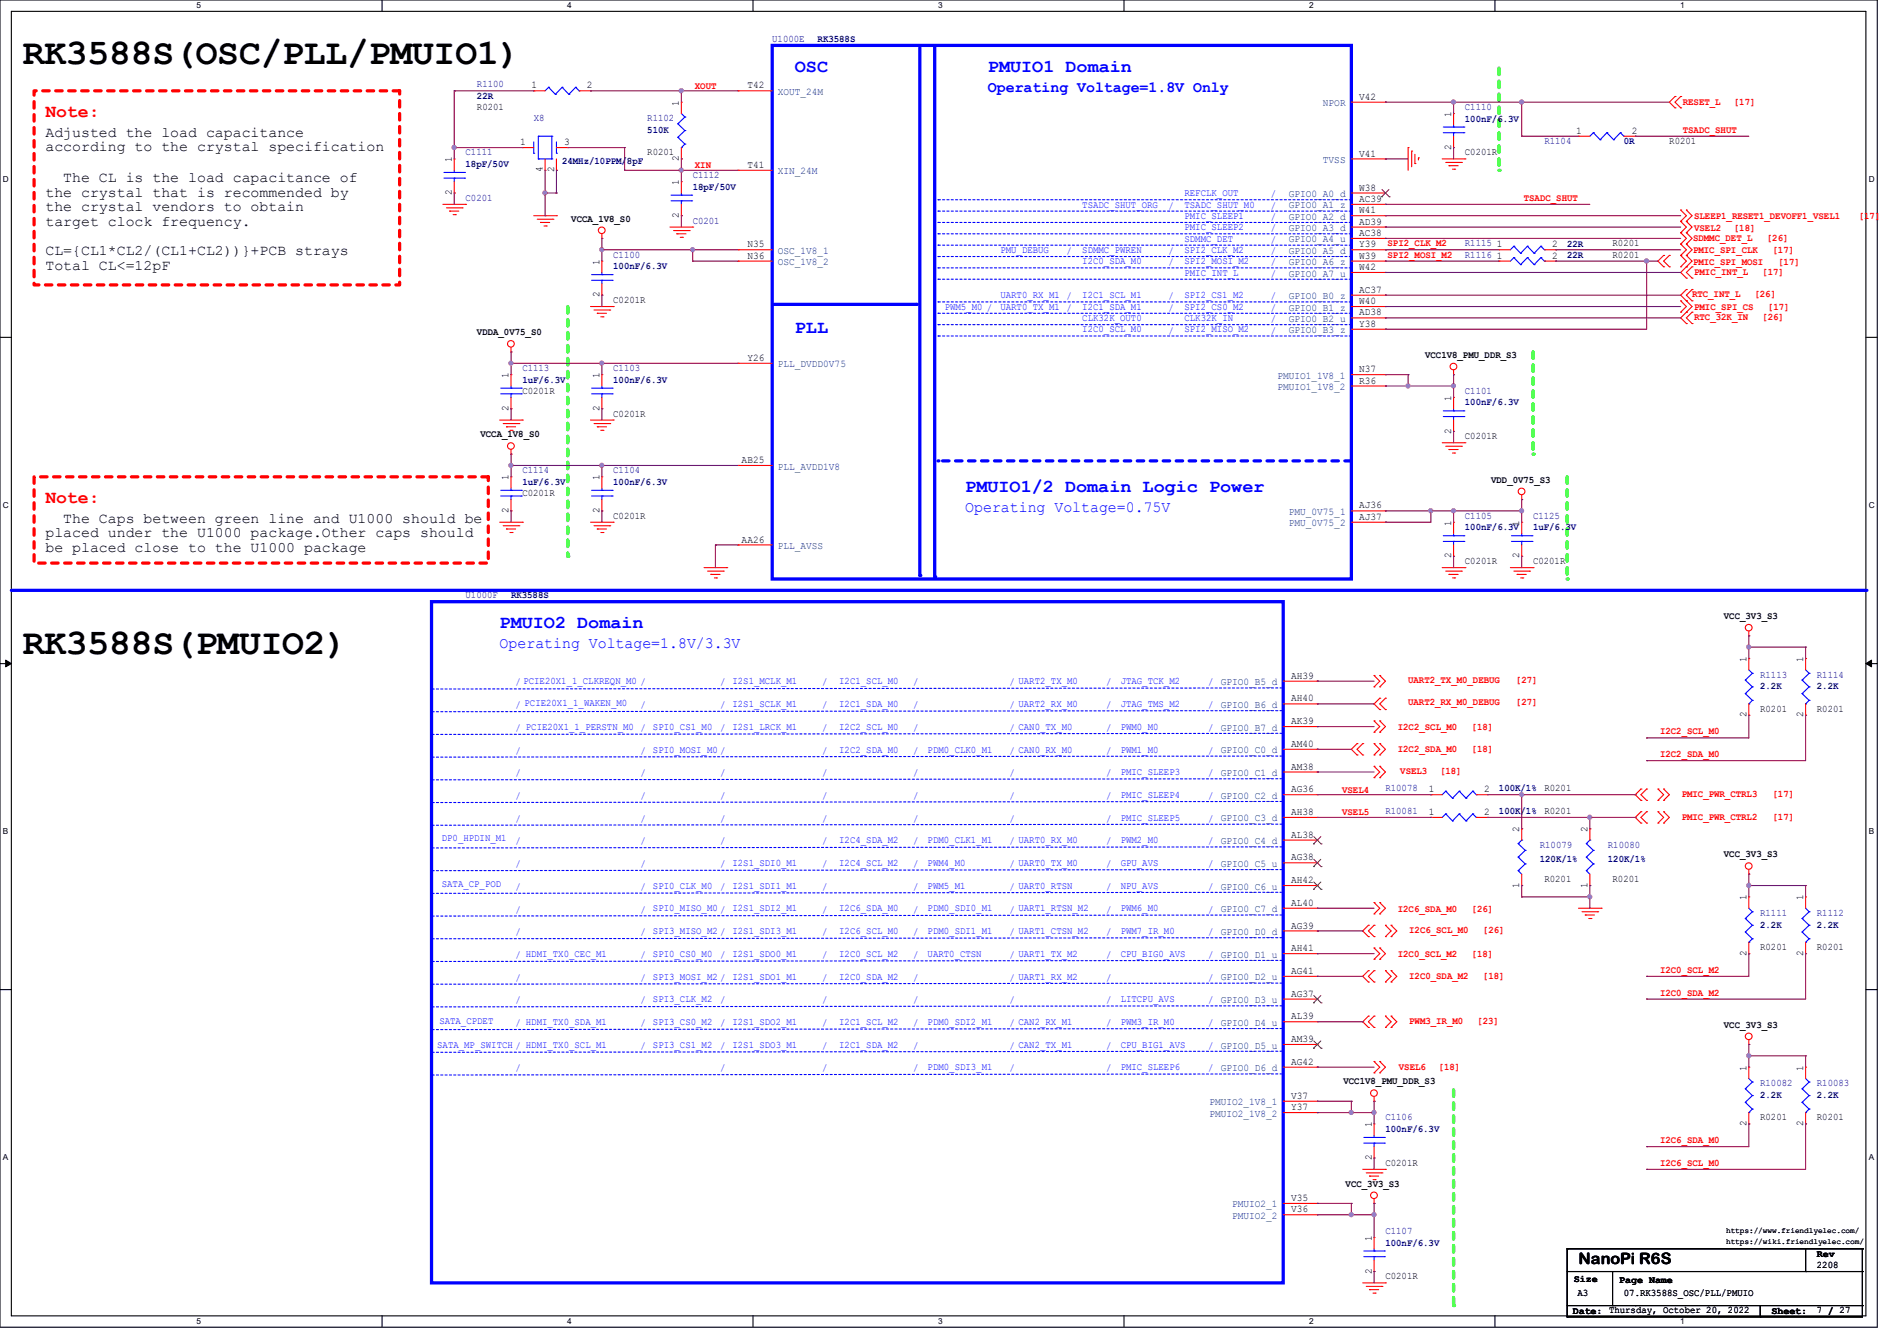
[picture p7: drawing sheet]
<svg xmlns="http://www.w3.org/2000/svg" width="297mm" height="210mm" viewBox="0 0 297 210" stroke-linecap="round" stroke-linejoin="round" font-family="sans-serif">
<defs><g id="words">
<g font-size="5.7">
<text x="3.6" y="10">RK3588S(OSC/PLL/PMUIO1)</text>
<text x="3.6" y="102.5">RK3588S(PMUIO2)</text>
</g>
<g font-size="2.8" fill="#00f">
<text x="124.5" y="11.3">OSC</text>
<text x="154.7" y="11.3">PMUIO1 Domain</text>
<text x="124.5" y="52.2">PLL</text>
<text x="151.1" y="77">PMUIO1/2 Domain Logic Power</text>
<text x="78.2" y="98.4">PMUIO2 Domain</text>
</g>
<g font-size="2.8" fill="#f00">
<text x="7.1" y="18.4">Note:</text>
<text x="7.1" y="78.8">Note:</text>
</g>
<g font-size="2.5" fill="#00f">
<text x="154.7" y="14.4">Operating Voltage=1.8V Only</text>
<text x="151.1" y="80.2">Operating Voltage=0.75V</text>
<text x="78.2" y="101.5">Operating Voltage=1.8V/3.3V</text>
</g>
<text font-size="2.5" x="247.1" y="197.9">NanoPi R6S</text>
<g font-size="2.3">
<text x="7.1" y="21.4">Adjusted the load capacitance</text>
<text x="7.1" y="23.7">according to the crystal specification</text>
<text x="9.9" y="28.5">The CL is the load capacitance of</text>
<text x="7.1" y="30.8">the crystal that is recommended by</text>
<text x="7.1" y="33.1">the crystal vendors to obtain</text>
<text x="7.1" y="35.4">target clock frequency.</text>
<text x="7.1" y="40">CL={CL1*CL2/(CL1+CL2))}+PCB strays</text>
<text x="7.1" y="42.2">Total CL&lt;=12pF</text>
<text x="9.9" y="81.9">The Caps between green line and U1000 should be</text>
<text x="7.1" y="84.2">placed under the U1000 package.Other caps should</text>
<text x="7.1" y="86.4">be placed close to the U1000 package</text>
</g>
<g font-size="1.6" fill="#000080">
<text x="120.9" y="6.6">U1000E</text>
<text x="128" y="6.6">RK3588S</text>
<text x="74.7" y="13.7">R1100</text>
<text x="74.7" y="15.5">22R</text>
<text x="229.4" y="17.2">C1110</text>
<text x="83.6" y="19">X8</text>
<text x="101.3" y="19">R1102</text>
<text x="101.3" y="20.8">510K</text>
<text x="229.4" y="19">100nF/6.3V</text>
<text x="241.8" y="22.6">R1104</text>
<text x="254.2" y="22.6">0R</text>
<text x="72.9" y="24.3">C1111</text>
<text x="72.9" y="26.2">18pF/50V</text>
<text x="88" y="25.6">24MHz/10PPM/8pF</text>
<text x="108.5" y="27.9">C1112</text>
<text x="108.5" y="29.7">18pF/50V</text>
<text x="72.9" y="31.5">C0201</text>
<text x="108.5" y="35">C0201</text>
<text x="96" y="40.3">C1100</text>
<text x="229.4" y="40.3">R1116</text>
<text x="229.4" y="38.6">R1115</text>
<text x="245.4" y="40.4">22R</text>
<text x="245.4" y="38.6">22R</text>
<text x="96" y="42.2">100nF/6.3V</text>
<text x="81.8" y="58.1">C1113</text>
<text x="81.8" y="59.9">1uF/6.3V</text>
<text x="96" y="58.1">C1103</text>
<text x="96" y="59.9">100nF/6.3V</text>
<text x="229.4" y="61.7">C1101</text>
<text x="229.4" y="63.5">100nF/6.3V</text>
<text x="81.8" y="74.1">C1114</text>
<text x="81.8" y="75.9">1uF/6.3V</text>
<text x="96" y="74.1">C1104</text>
<text x="96" y="75.9">100nF/6.3V</text>
<text x="229.4" y="81.2">C1105</text>
<text x="229.4" y="83.1">100nF/6.3V</text>
<text x="240" y="81.2">C1125</text>
<text x="240" y="83.1">1uF/6.3V</text>
<text x="72.9" y="93.7">U1000F</text>
<text x="80" y="93.7">RK3588S</text>
<text x="275.6" y="106.1">R1113</text>
<text x="275.6" y="107.9">2.2K</text>
<text x="284.5" y="106.1">R1114</text>
<text x="284.5" y="107.9">2.2K</text>
<text x="216.9" y="123.9">R10078</text>
<text x="234.7" y="123.9">100K/1%</text>
<text x="216.9" y="127.5">R10081</text>
<text x="234.7" y="127.5">100K/1%</text>
<text x="241.1" y="132.8">R10079</text>
<text x="241.1" y="135">120K/1%</text>
<text x="251.8" y="132.8">R10080</text>
<text x="251.8" y="135">120K/1%</text>
<text x="275.6" y="143.5">R1111</text>
<text x="284.5" y="143.5">R1112</text>
<text x="275.6" y="145.3">2.2K</text>
<text x="284.5" y="145.3">2.2K</text>
<text x="275.6" y="170.1">R10082</text>
<text x="275.6" y="172">2.2K</text>
<text x="284.5" y="170.1">R10083</text>
<text x="284.5" y="172">2.2K</text>
<text x="216.9" y="175.5">C1106</text>
<text x="216.9" y="177.3">100nF/6.3V</text>
<text x="216.9" y="193.2">C1107</text>
<text x="216.9" y="195.1">100nF/6.3V</text>
</g>
<g font-size="1.6">
<text x="74.7" y="17.2">R0201</text>
<text x="83.2" y="13.8">1</text>
<text x="91.9" y="13.8">2</text>
<text x="106.3" y="16.6" transform="rotate(-90 106.3 16.6)">1</text>
<text x="117" y="13.8">T42</text>
<text x="212.8" y="15.6">V42</text>
<text x="81.4" y="22.7">1</text>
<text x="88.3" y="22.7">3</text>
<text x="227.2" y="23.5" transform="rotate(-90 227.2 23.5)">2</text>
<text x="227.2" y="18.3" transform="rotate(-90 227.2 18.3)">1</text>
<text x="246.8" y="21">1</text>
<text x="255.5" y="21">2</text>
<text x="261.4" y="22.6">R0201</text>
<text x="70.7" y="25.4" transform="rotate(-90 70.7 25.4)">1</text>
<text x="85" y="27" transform="rotate(-90 85 27)">4</text>
<text x="86.7" y="27" transform="rotate(-90 86.7 27)">2</text>
<text x="101.3" y="24.3">R0201</text>
<text x="106.3" y="29" transform="rotate(-90 106.3 29)">1</text>
<text x="106.3" y="25.2" transform="rotate(-90 106.3 25.2)">2</text>
<text x="117" y="26.3">T41</text>
<text x="212.8" y="29.8">W38</text>
<text x="212.8" y="24.5">V41</text>
<text x="229.4" y="24.3">C0201R</text>
<text x="70.7" y="30.6" transform="rotate(-90 70.7 30.6)">2</text>
<text x="89.4" y="34.7">VCCA_1V8_S0</text>
<text x="106.3" y="34.1" transform="rotate(-90 106.3 34.1)">2</text>
<text x="212.8" y="33.4">W41</text>
<text x="212.8" y="35.2">AD39</text>
<text x="212.8" y="31.6">AC39</text>
<text x="93.9" y="41.4" transform="rotate(-90 93.9 41.4)">1</text>
<text x="117" y="38.7">N35</text>
<text x="117" y="40.5">N36</text>
<text x="212.8" y="40.5">W39</text>
<text x="212.8" y="37">AC38</text>
<text x="212.8" y="38.7">Y39</text>
<text x="234.4" y="40.5">1</text>
<text x="234.4" y="38.7">1</text>
<text x="243" y="40.5">2</text>
<text x="243" y="38.7">2</text>
<text x="252.5" y="40.3">R0201</text>
<text x="252.5" y="38.6">R0201</text>
<text x="93.9" y="46.6" transform="rotate(-90 93.9 46.6)">2</text>
<text x="96" y="47.5">C0201R</text>
<text x="212.8" y="45.8">AC37</text>
<text x="212.8" y="47.6">W40</text>
<text x="212.8" y="42.3">W42</text>
<text x="74.7" y="52.5">VDDA_0V75_S0</text>
<text x="212.8" y="49.4">AD38</text>
<text x="212.8" y="51.2">Y38</text>
<text x="79.6" y="59.2" transform="rotate(-90 79.6 59.2)">1</text>
<text x="93.9" y="59.2" transform="rotate(-90 93.9 59.2)">1</text>
<text x="117" y="56.5">Y26</text>
<text x="212.8" y="58.3">N37</text>
<text x="223.1" y="56">VCC1V8_PMU_DDR_S3</text>
<text x="79.6" y="64.3" transform="rotate(-90 79.6 64.3)">2</text>
<text x="81.8" y="61.7">C0201R</text>
<text x="93.9" y="64.3" transform="rotate(-90 93.9 64.3)">2</text>
<text x="96" y="65.2">C0201R</text>
<text x="212.8" y="60.1">R36</text>
<text x="227.2" y="62.8" transform="rotate(-90 227.2 62.8)">1</text>
<text x="75.2" y="68.5">VCCA_1V8_S0</text>
<text x="227.2" y="67.9" transform="rotate(-90 227.2 67.9)">2</text>
<text x="229.4" y="68.8">C0201R</text>
<text x="79.6" y="75.2" transform="rotate(-90 79.6 75.2)">1</text>
<text x="81.8" y="77.7">C0201R</text>
<text x="93.9" y="75.2" transform="rotate(-90 93.9 75.2)">1</text>
<text x="116.1" y="72.5">AB25</text>
<text x="233.5" y="75.6">VDD_0V75_S3</text>
<text x="79.6" y="80.3" transform="rotate(-90 79.6 80.3)">2</text>
<text x="93.9" y="80.3" transform="rotate(-90 93.9 80.3)">2</text>
<text x="96" y="81.2">C0201R</text>
<text x="212.8" y="79.6">AJ36</text>
<text x="212.8" y="81.4">AJ37</text>
<text x="227.2" y="82.3" transform="rotate(-90 227.2 82.3)">1</text>
<text x="237.9" y="82.3" transform="rotate(-90 237.9 82.3)">1</text>
<text x="116.1" y="85">AA26</text>
<text x="227.2" y="87.5" transform="rotate(-90 227.2 87.5)">2</text>
<text x="229.4" y="88.3">C0201R</text>
<text x="237.9" y="87.5" transform="rotate(-90 237.9 87.5)">2</text>
<text x="240" y="88.3">C0201R</text>
<text x="269.9" y="96.9">VCC_3V3_S3</text>
<text x="202.1" y="106.3">AH39</text>
<text x="273.4" y="103.7" transform="rotate(-90 273.4 103.7)">1</text>
<text x="282.3" y="103.7" transform="rotate(-90 282.3 103.7)">1</text>
<text x="202.1" y="113.4">AK39</text>
<text x="202.1" y="109.9">AH40</text>
<text x="273.4" y="112.4" transform="rotate(-90 273.4 112.4)">2</text>
<text x="275.6" y="111.5">R0201</text>
<text x="282.3" y="112.4" transform="rotate(-90 282.3 112.4)">2</text>
<text x="284.5" y="111.5">R0201</text>
<text x="202.1" y="117">AM40</text>
<text x="202.1" y="120.5">AM38</text>
<text x="202.1" y="124.1">AG36</text>
<text x="223.7" y="124.1">1</text>
<text x="232.4" y="124.1">2</text>
<text x="241.8" y="123.9">R0201</text>
<text x="202.1" y="131.2">AL38</text>
<text x="202.1" y="127.6">AH38</text>
<text x="223.7" y="127.6">1</text>
<text x="232.4" y="127.6">2</text>
<text x="237.9" y="130.3" transform="rotate(-90 237.9 130.3)">2</text>
<text x="241.8" y="127.5">R0201</text>
<text x="248.5" y="130.3" transform="rotate(-90 248.5 130.3)">2</text>
<text x="202.1" y="134.7">AG38</text>
<text x="269.9" y="134.3">VCC_3V3_S3</text>
<text x="202.1" y="138.3">AH42</text>
<text x="202.1" y="141.9">AL40</text>
<text x="237.9" y="139" transform="rotate(-90 237.9 139)">1</text>
<text x="241.8" y="138.1">R0201</text>
<text x="248.5" y="139" transform="rotate(-90 248.5 139)">1</text>
<text x="252.5" y="138.1">R0201</text>
<text x="273.4" y="141" transform="rotate(-90 273.4 141)">1</text>
<text x="282.3" y="141" transform="rotate(-90 282.3 141)">1</text>
<text x="202.1" y="145.4">AG39</text>
<text x="202.1" y="149">AH41</text>
<text x="273.4" y="149.7" transform="rotate(-90 273.4 149.7)">2</text>
<text x="275.6" y="148.8">R0201</text>
<text x="282.3" y="149.7" transform="rotate(-90 282.3 149.7)">2</text>
<text x="284.5" y="148.8">R0201</text>
<text x="202.1" y="152.5">AG41</text>
<text x="202.1" y="159.6">AL39</text>
<text x="202.1" y="156.1">AG37</text>
<text x="269.9" y="160.9">VCC_3V3_S3</text>
<text x="202.1" y="166.8">AG42</text>
<text x="202.1" y="163.2">AM39</text>
<text x="273.4" y="167.7" transform="rotate(-90 273.4 167.7)">1</text>
<text x="282.3" y="167.7" transform="rotate(-90 282.3 167.7)">1</text>
<text x="202.1" y="172.1">V37</text>
<text x="202.1" y="173.9">Y37</text>
<text x="210.3" y="169.8">VCC1V8_PMU_DDR_S3</text>
<text x="214.8" y="176.6" transform="rotate(-90 214.8 176.6)">1</text>
<text x="273.4" y="176.4" transform="rotate(-90 273.4 176.4)">2</text>
<text x="275.6" y="175.5">R0201</text>
<text x="282.3" y="176.4" transform="rotate(-90 282.3 176.4)">2</text>
<text x="284.5" y="175.5">R0201</text>
<text x="210.7" y="185.8">VCC_3V3_S3</text>
<text x="214.8" y="181.7" transform="rotate(-90 214.8 181.7)">2</text>
<text x="216.9" y="182.6">C0201R</text>
<text x="202.1" y="188.1">V35</text>
<text x="202.1" y="189.9">V36</text>
<text x="214.8" y="194.4" transform="rotate(-90 214.8 194.4)">1</text>
<text x="284.5" y="196.8">Rev</text>
<text x="214.8" y="199.5" transform="rotate(-90 214.8 199.5)">2</text>
<text x="216.9" y="200.4">C0201R</text>
<text x="246.4" y="200.7">Size</text>
<text x="247" y="203">A3</text>
<text x="253.5" y="201">Page Name</text>
<text x="254.2" y="203">07.RK3588S_OSC/PLL/PMUIO</text>
<text x="284.5" y="198.6">2208</text>
<text x="246.3" y="205.7">Date: Thursday, October 20, 2022</text>
<text x="277.4" y="205.7">Sheet:</text>
<text x="284.5" y="205.7">7 / 27</text>
</g>
<g font-size="1.6" fill="#f00">
<text x="108.8" y="13.9">XOUT</text>
<text x="263.5" y="16.4">RESET_L</text>
<text x="271.5" y="16.4">[17]</text>
<text x="263.5" y="20.8">TSADC_SHUT</text>
<text x="108.8" y="26.3">XIN</text>
<text x="238.6" y="31.5">TSADC_SHUT</text>
<text x="265.3" y="34.3">SLEEP1_RESET1_DEVOFF1_VSEL1</text>
<text x="291" y="34.3">[17]</text>
<text x="217.2" y="38.6">SPI2_CLK_M2</text>
<text x="217.2" y="40.3">SPI2_MOSI_M2</text>
<text x="265.1" y="37.7">SDMMC_DET_L</text>
<text x="265.1" y="39.7">PMIC_SPI_CLK</text>
<text x="265.1" y="41.4">PMIC_SPI_MOSI</text>
<text x="265.3" y="36.1">VSEL2</text>
<text x="271.5" y="36.1">[18]</text>
<text x="276.6" y="37.7">[26]</text>
<text x="277.5" y="39.7">[17]</text>
<text x="278.4" y="41.4">[17]</text>
<text x="264.9" y="46.4">RTC_INT_L</text>
<text x="265.3" y="43.1">PMIC_INT_L</text>
<text x="274.7" y="46.4">[26]</text>
<text x="275.9" y="43.1">[17]</text>
<text x="265.3" y="50.2">RTC_32K_IN</text>
<text x="265.3" y="48.6">PMIC_SPI_CS</text>
<text x="275.9" y="50.2">[26]</text>
<text x="276.8" y="48.6">[17]</text>
<text x="220.5" y="106.9">UART2_TX_M0_DEBUG</text>
<text x="237.4" y="106.9">[27]</text>
<text x="220.5" y="110.4">UART2_RX_M0_DEBUG</text>
<text x="237.4" y="110.4">[27]</text>
<text x="218.9" y="114.3">I2C2_SCL_M0</text>
<text x="218.9" y="117.7">I2C2_SDA_M0</text>
<text x="230.4" y="114.3">[18]</text>
<text x="230.4" y="117.7">[18]</text>
<text x="259.9" y="115">I2C2_SCL_M0</text>
<text x="259.9" y="118.6">I2C2_SDA_M0</text>
<text x="210.1" y="124.1">VSEL4</text>
<text x="219.2" y="121.3">VSEL3</text>
<text x="225.5" y="121.3">[18]</text>
<text x="263.3" y="124.8">PMIC_PWR_CTRL3</text>
<text x="277.5" y="124.8">[17]</text>
<text x="210.1" y="127.7">VSEL5</text>
<text x="263.3" y="128.4">PMIC_PWR_CTRL2</text>
<text x="277.5" y="128.4">[17]</text>
<text x="218.9" y="142.8">I2C6_SDA_M0</text>
<text x="230.4" y="142.8">[26]</text>
<text x="218.9" y="149.9">I2C0_SCL_M2</text>
<text x="220.6" y="146.2">I2C6_SCL_M0</text>
<text x="230.4" y="149.9">[18]</text>
<text x="232.2" y="146.2">[26]</text>
<text x="220.6" y="153.3">I2C0_SDA_M2</text>
<text x="232.2" y="153.3">[18]</text>
<text x="259.9" y="152.4">I2C0_SCL_M2</text>
<text x="259.9" y="155.9">I2C0_SDA_M2</text>
<text x="220.6" y="160.4">PWM3_IR_M0</text>
<text x="231.3" y="160.4">[23]</text>
<text x="219" y="167.5">VSEL6</text>
<text x="225.2" y="167.5">[18]</text>
<text x="259.9" y="179">I2C6_SDA_M0</text>
<text x="259.9" y="182.6">I2C6_SCL_M0</text>
</g>
<g font-size="1.6" fill="#004080">
<text x="121.8" y="14.9">XOUT_24M</text>
<text x="207.1" y="16.6">NPOR</text>
<text x="121.8" y="27.3">XIN_24M</text>
<text x="207.1" y="25.5">TVSS</text>
<text x="201.8" y="34.4">GPIO0_A2_d</text>
<text x="201.8" y="30.9">GPIO0_A0_d</text>
<text x="201.8" y="32.6">GPIO0_A1_z</text>
<text x="121.8" y="39.8">OSC_1V8_1</text>
<text x="121.8" y="41.5">OSC_1V8_2</text>
<text x="201.8" y="41.5">GPIO0_A6_z</text>
<text x="201.8" y="36.2">GPIO0_A3_d</text>
<text x="201.8" y="38">GPIO0_A4_u</text>
<text x="201.8" y="39.8">GPIO0_A5_d</text>
<text x="201.8" y="46.9">GPIO0_B0_z</text>
<text x="201.8" y="43.3">GPIO0_A7_u</text>
<text x="201.8" y="50.4">GPIO0_B2_u</text>
<text x="201.8" y="52.2">GPIO0_B3_z</text>
<text x="201.8" y="48.6">GPIO0_B1_z</text>
<text x="121.8" y="57.5">PLL_DVDD0V75</text>
<text x="200" y="59.3">PMUIO1_1V8_1</text>
<text x="200" y="61.1">PMUIO1_1V8_2</text>
<text x="121.8" y="73.5">PLL_AVDD1V8</text>
<text x="201.8" y="80.6">PMU_0V75_1</text>
<text x="201.8" y="82.4">PMU_0V75_2</text>
<text x="121.8" y="86">PLL_AVSS</text>
<text x="189.4" y="173.1">PMUIO2_1V8_1</text>
<text x="189.4" y="174.9">PMUIO2_1V8_2</text>
<text x="192.9" y="189.1">PMUIO2_1</text>
<text x="192.9" y="190.9">PMUIO2_2</text>
</g>
<g font-size="1.6" fill="#00f">
<text x="169.5" y="32.5">TSADC_SHUT_ORG</text>
<text x="183" y="32.7">/</text>
<text x="185.5" y="34.3">PMIC_SLEEP1</text>
<text x="185.5" y="32.5">TSADC_SHUT_M0</text>
<text x="185.5" y="30.7">REFCLK_OUT</text>
<text x="199" y="34.5">/</text>
<text x="199" y="32.7">/</text>
<text x="199" y="30.9">/</text>
<text x="156.6" y="39.6">PMU_DEBUG</text>
<text x="167" y="39.8">/</text>
<text x="169.5" y="41.4">I2C0_SDA_M0</text>
<text x="169.5" y="39.6">SDMMC_PWREN</text>
<text x="183" y="41.6">/</text>
<text x="183" y="39.8">/</text>
<text x="185.5" y="39.6">SPI2_CLK_M2</text>
<text x="185.5" y="41.4">SPI2_MOSI_M2</text>
<text x="185.5" y="37.8">SDMMC_DET</text>
<text x="185.5" y="36.1">PMIC_SLEEP2</text>
<text x="199" y="41.6">/</text>
<text x="199" y="39.8">/</text>
<text x="199" y="38">/</text>
<text x="199" y="36.2">/</text>
<text x="156.6" y="46.7">UART0_RX_M1 /</text>
<text x="169.5" y="46.7">I2C1_SCL_M1</text>
<text x="183" y="46.9">/</text>
<text x="185.5" y="46.7">SPI2_CS1_M2</text>
<text x="185.5" y="43.2">PMIC_INT_L</text>
<text x="199" y="43.3">/</text>
<text x="199" y="46.9">/</text>
<text x="147.9" y="48.5">PWM5_M0 /</text>
<text x="156.6" y="48.5">UART0_TX_M1 /</text>
<text x="169.5" y="48.5">I2C1_SDA_M1</text>
<text x="169.5" y="52.1">I2C0_SCL_M0</text>
<text x="169.5" y="50.3">CLK32K_OUT0</text>
<text x="183" y="48.7">/</text>
<text x="183" y="52.2">/</text>
<text x="185.5" y="48.5">SPI2_CS0_M2</text>
<text x="185.5" y="50.3">CLK32K_IN</text>
<text x="185.5" y="52.1">SPI2_MISO_M2</text>
<text x="199" y="48.7">/</text>
<text x="199" y="50.5">/</text>
<text x="199" y="52.2">/</text>
<text x="80.7" y="107.4">/ PCIE20X1_1_CLKREQN_M0 /</text>
<text x="112.7" y="107.4">/</text>
<text x="114.7" y="107.2">I2S1_MCLK_M1</text>
<text x="128.7" y="107.4">/</text>
<text x="131.4" y="107.2">I2C1_SCL_M0</text>
<text x="143" y="107.4">/</text>
<text x="158.1" y="107.4">/ UART2_TX_M0</text>
<text x="173.2" y="107.4">/</text>
<text x="175.5" y="107.2">JTAG_TCK_M2</text>
<text x="189.2" y="107.4">/ GPIO0_B5_d</text>
<text x="80.7" y="110.9">/ PCIE20X1_1_WAKEN_M0</text>
<text x="100.3" y="110.9">/</text>
<text x="112.7" y="110.9">/</text>
<text x="114.7" y="110.7">I2S1_SCLK_M1</text>
<text x="128.7" y="110.9">/</text>
<text x="131.4" y="110.7">I2C1_SDA_M0</text>
<text x="143" y="110.9">/</text>
<text x="158.1" y="110.9">/ UART2_RX_M0</text>
<text x="173.2" y="110.9">/</text>
<text x="175.5" y="110.7">JTAG_TMS_M2</text>
<text x="189.2" y="110.9">/ GPIO0_B6_d</text>
<text x="80.7" y="114.5">/ PCIE20X1_1_PERSTN_M0 /</text>
<text x="80.7" y="118">/</text>
<text x="100.3" y="118">/</text>
<text x="102.2" y="114.3">SPI0_CS1_M0</text>
<text x="102.2" y="117.9">SPI0_MOSI_M0 /</text>
<text x="112.7" y="114.5">/</text>
<text x="114.7" y="114.3">I2S1_LRCK_M1</text>
<text x="128.7" y="114.5">/</text>
<text x="128.7" y="118">/</text>
<text x="131.4" y="114.3">I2C2_SCL_M0</text>
<text x="131.4" y="117.9">I2C2_SDA_M0</text>
<text x="143" y="114.5">/</text>
<text x="143" y="118">/</text>
<text x="145.2" y="117.9">PDM0_CLK0_M1</text>
<text x="158.1" y="118">/ CAN0_RX_M0</text>
<text x="158.1" y="114.5">/ CAN0_TX_M0</text>
<text x="173.2" y="114.5">/</text>
<text x="173.2" y="118">/</text>
<text x="175.5" y="114.3">PWM0_M0</text>
<text x="175.5" y="117.9">PWM1_M0</text>
<text x="189.2" y="114.5">/ GPIO0_B7_d</text>
<text x="189.2" y="118">/ GPIO0_C0_d</text>
<text x="80.7" y="121.6">/</text>
<text x="80.7" y="125.1">/</text>
<text x="100.3" y="125.1">/</text>
<text x="100.3" y="121.6">/</text>
<text x="112.7" y="125.1">/</text>
<text x="112.7" y="121.6">/</text>
<text x="128.7" y="121.6">/</text>
<text x="128.7" y="125.1">/</text>
<text x="143" y="121.6">/</text>
<text x="143" y="125.1">/</text>
<text x="158.1" y="125.1">/</text>
<text x="158.1" y="121.6">/</text>
<text x="173.2" y="121.6">/</text>
<text x="173.2" y="125.1">/</text>
<text x="175.5" y="121.4">PMIC_SLEEP3</text>
<text x="175.5" y="125">PMIC_SLEEP4</text>
<text x="189.2" y="121.6">/ GPIO0_C1_d</text>
<text x="189.2" y="125.1">/ GPIO0_C2_d</text>
<text x="69.2" y="131.7">DP0_HPDIN_M1</text>
<text x="80.7" y="128.7">/</text>
<text x="100.3" y="128.7">/</text>
<text x="112.7" y="128.7">/</text>
<text x="128.7" y="128.7">/</text>
<text x="143" y="128.7">/</text>
<text x="158.1" y="128.7">/</text>
<text x="173.2" y="128.7">/</text>
<text x="175.5" y="128.5">PMIC_SLEEP5</text>
<text x="189.2" y="128.7">/ GPIO0_C3_d</text>
<text x="80.7" y="132.2">/</text>
<text x="80.7" y="135.8">/</text>
<text x="100.3" y="135.8">/</text>
<text x="100.3" y="132.2">/</text>
<text x="112.7" y="135.8">/</text>
<text x="112.7" y="132.2">/</text>
<text x="114.7" y="135.6">I2S1_SDI0_M1</text>
<text x="128.7" y="132.2">/</text>
<text x="128.7" y="135.8">/</text>
<text x="131.4" y="132.1">I2C4_SDA_M2</text>
<text x="131.4" y="135.6">I2C4_SCL_M2</text>
<text x="143" y="132.2">/</text>
<text x="143" y="135.8">/</text>
<text x="145.2" y="132.1">PDM0_CLK1_M1</text>
<text x="145.2" y="135.6">PWM4_M0</text>
<text x="158.1" y="132.2">/ UART0_RX_M0</text>
<text x="158.1" y="135.8">/ UART0_TX_M0</text>
<text x="173.2" y="132.2">/</text>
<text x="173.2" y="135.8">/</text>
<text x="175.5" y="132.1">PWM2_M0</text>
<text x="175.5" y="135.6">GPU_AVS</text>
<text x="189.2" y="132.2">/ GPIO0_C4_d</text>
<text x="189.2" y="135.8">/ GPIO0_C5_u</text>
<text x="69.2" y="138.8">SATA_CP_POD</text>
<text x="80.7" y="139.4">/</text>
<text x="80.7" y="142.9">/</text>
<text x="100.3" y="142.9">/</text>
<text x="100.3" y="139.4">/</text>
<text x="102.2" y="139.2">SPI0_CLK_M0</text>
<text x="102.2" y="142.7">SPI0_MISO_M0 /</text>
<text x="112.7" y="139.4">/</text>
<text x="114.7" y="139.2">I2S1_SDI1_M1</text>
<text x="114.7" y="142.7">I2S1_SDI2_M1</text>
<text x="128.7" y="139.4">/</text>
<text x="128.7" y="142.9">/</text>
<text x="131.4" y="142.7">I2C6_SDA_M0</text>
<text x="143" y="139.4">/</text>
<text x="143" y="142.9">/</text>
<text x="145.2" y="139.2">PWM5_M1</text>
<text x="145.2" y="142.7">PDM0_SDI0_M1</text>
<text x="158.1" y="139.4">/ UART0_RTSN</text>
<text x="158.1" y="142.9">/ UART1_RTSN_M2</text>
<text x="173.2" y="139.4">/</text>
<text x="173.2" y="142.9">/</text>
<text x="175.5" y="139.2">NPU_AVS</text>
<text x="175.5" y="142.7">PWM6_M0</text>
<text x="189.2" y="139.4">/ GPIO0_C6_u</text>
<text x="189.2" y="142.9">/ GPIO0_C7_d</text>
<text x="80.7" y="146.5">/</text>
<text x="100.3" y="146.5">/</text>
<text x="102.2" y="146.3">SPI3_MISO_M2 /</text>
<text x="102.2" y="149.9">SPI0_CS0_M0</text>
<text x="114.7" y="146.3">I2S1_SDI3_M1</text>
<text x="114.7" y="149.9">I2S1_SDO0_M1</text>
<text x="128.7" y="146.5">/</text>
<text x="131.4" y="146.3">I2C6_SCL_M0</text>
<text x="131.4" y="149.9">I2C0_SCL_M2</text>
<text x="143" y="146.5">/</text>
<text x="145.2" y="146.3">PDM0_SDI1_M1</text>
<text x="145.2" y="149.9">UART0_CTSN</text>
<text x="158.1" y="146.5">/ UART1_CTSN_M2</text>
<text x="173.2" y="146.5">/</text>
<text x="175.5" y="146.3">PWM7_IR_M0</text>
<text x="175.5" y="149.9">CPU_BIG0_AVS</text>
<text x="189.2" y="146.5">/ GPIO0_D0_d</text>
<text x="80.7" y="150">/ HDMI_TX0_CEC_M1</text>
<text x="80.7" y="153.6">/</text>
<text x="100.3" y="153.6">/</text>
<text x="100.3" y="150">/</text>
<text x="102.2" y="153.4">SPI3_MOSI_M2 /</text>
<text x="112.7" y="150">/</text>
<text x="114.7" y="153.4">I2S1_SDO1_M1</text>
<text x="128.7" y="150">/</text>
<text x="128.7" y="153.6">/</text>
<text x="131.4" y="153.4">I2C0_SDA_M2</text>
<text x="143" y="150">/</text>
<text x="143" y="153.6">/</text>
<text x="158.1" y="150">/ UART1_TX_M2</text>
<text x="158.1" y="153.6">/ UART1_RX_M2</text>
<text x="173.2" y="150">/</text>
<text x="173.2" y="153.6">/</text>
<text x="189.2" y="150">/ GPIO0_D1_u</text>
<text x="189.2" y="153.6">/ GPIO0_D2_u</text>
<text x="68.8" y="160.4">SATA_CPDET</text>
<text x="80.7" y="157.1">/</text>
<text x="80.7" y="160.7">/ HDMI_TX0_SDA_M1</text>
<text x="100.3" y="160.7">/</text>
<text x="100.3" y="157.1">/</text>
<text x="102.2" y="157">SPI3_CLK_M2</text>
<text x="102.2" y="160.5">SPI3_CS0_M2</text>
<text x="112.7" y="157.1">/</text>
<text x="112.7" y="160.7">/</text>
<text x="114.7" y="160.5">I2S1_SDO2_M1</text>
<text x="128.7" y="160.7">/</text>
<text x="128.7" y="157.1">/</text>
<text x="131.4" y="160.5">I2C1_SCL_M2</text>
<text x="143" y="157.1">/</text>
<text x="143" y="160.7">/</text>
<text x="145.2" y="160.5">PDM0_SDI2_M1</text>
<text x="158.1" y="160.7">/ CAN2_RX_M1</text>
<text x="158.1" y="157.1">/</text>
<text x="173.2" y="157.1">/</text>
<text x="173.2" y="160.7">/</text>
<text x="175.5" y="157">LITCPU_AVS</text>
<text x="175.5" y="160.5">PWM3_IR_M0</text>
<text x="189.2" y="157.1">/ GPIO0_D3_u</text>
<text x="189.2" y="160.7">/ GPIO0_D4_u</text>
<text x="68.5" y="164.1">SATA_MP_SWITCH / HDMI_TX0_SCL_M1</text>
<text x="80.7" y="167.8">/</text>
<text x="100.3" y="164.2">/</text>
<text x="102.2" y="164.1">SPI3_CS1_M2</text>
<text x="112.7" y="164.2">/</text>
<text x="112.7" y="167.8">/</text>
<text x="114.7" y="164.1">I2S1_SDO3_M1</text>
<text x="128.7" y="164.2">/</text>
<text x="128.7" y="167.8">/</text>
<text x="131.4" y="164.1">I2C1_SDA_M2</text>
<text x="143" y="164.2">/</text>
<text x="143" y="167.8">/</text>
<text x="145.2" y="167.6">PDM0_SDI3_M1</text>
<text x="158.1" y="167.8">/</text>
<text x="158.1" y="164.2">/ CAN2_TX_M1</text>
<text x="173.2" y="164.2">/</text>
<text x="173.2" y="167.8">/</text>
<text x="175.5" y="164.1">CPU_BIG1_AVS</text>
<text x="175.5" y="167.6">PMIC_SLEEP6</text>
<text x="189.2" y="164.2">/ GPIO0_D5_u</text>
<text x="189.2" y="167.8">/ GPIO0_D6_d</text>
</g>
<g font-size="1.3">
<text x="30.8" y="1.3">5</text>
<text x="88.8" y="1.3">4</text>
<text x="146.9" y="1.3">3</text>
<text x="205" y="1.3">2</text>
<text x="263.1" y="1.3">1</text>
<text x=".5" y="28.4">D</text>
<text x="292.6" y="28.4">D</text>
<text x=".5" y="79.5">C</text>
<text x="292.6" y="79.5">C</text>
<text x=".5" y="130.6">B</text>
<text x="292.6" y="130.6">B</text>
<text x=".5" y="181.7">A</text>
<text x="292.6" y="181.7">A</text>
<text x="30.8" y="207.4">5</text>
<text x="88.8" y="207.4">4</text>
<text x="146.9" y="207.4">3</text>
<text x="205" y="207.4">2</text>
<text x="263.1" y="207.4">1</text>
</g>
<g font-size="1.2">
<text x="270.3" y="194.8">https://wiki.friendlyelec.com/</text>
<text x="270.3" y="193">https://www.friendlyelec.com/</text>
</g>
</g></defs>
<path d="M0 0h293.9v207.9h-293.9zM1.8 1.8h290.3v204.3h-290.3z" fill="none" stroke="#000" stroke-width=".17"/>
<g fill="#fff">
<path d="M30.8 .2h.7v1.4h-.7z"/>
<path d="M30.8 206.2h.7v1.4h-.7z"/>
</g>
<path d="M59.8 0v1.8M59.8 206.1v1.8" fill="none" stroke="#000" stroke-width=".17"/>
<g fill="#fff">
<path d="M88.8 .2h.7v1.4h-.7z"/>
<path d="M88.8 206.2h.7v1.4h-.7z"/>
</g>
<path d="M117.9 0v1.8M117.9 206.1v1.8" fill="none" stroke="#000" stroke-width=".17"/>
<g fill="#fff">
<path d="M146.9 .2h.7v1.4h-.7z"/>
<path d="M146.9 206.2h.7v1.4h-.7z"/>
</g>
<path d="M176 0v1.8M176 206.1v1.8" fill="none" stroke="#000" stroke-width=".17"/>
<g fill="#fff">
<path d="M205 .2h.7v1.4h-.7z"/>
<path d="M205 206.2h.7v1.4h-.7z"/>
</g>
<path d="M234.1 0v1.8M234.1 206.1v1.8" fill="none" stroke="#000" stroke-width=".17"/>
<g fill="#fff">
<path d="M263.1 .2h.6v1.4h-.6z"/>
<path d="M263.1 206.2h.6v1.4h-.6z"/>
<path d="M.5 27.3h.9v1.4h-.9z"/>
<path d="M292.6 27.3h.9v1.4h-.9z"/>
<path d="M.5 78.4h.9v1.4h-.9z"/>
<path d="M292.6 78.4h.9v1.4h-.9z"/>
</g>
<path d="M0 52.8h1.8M292.1 52.8h1.8" fill="none" stroke="#000" stroke-width=".17"/>
<g fill="#fff">
<path d="M.5 129.5h.8v1.4h-.8z"/>
<path d="M292.6 129.5h.8v1.4h-.8z"/>
</g>
<path d="M0 103.9h1.8M292.1 103.9h1.8" fill="none" stroke="#000" stroke-width=".17"/>
<path d="M.9 103.4l.9 .5-.9 .5zM292.1 103.9l.9-.5v1z" fill="#000" stroke="#000" stroke-width=".16"/>
<g fill="#fff">
<path d="M.5 180.5h.8v1.4h-.8z"/>
<path d="M292.6 180.5h.8v1.4h-.8z"/>
</g>
<path d="M0 155h1.8M292.1 155h1.8" fill="none" stroke="#000" stroke-width=".17"/>
<path d="M1.8 92.5h290.3" fill="none" stroke="#00f" stroke-width=".51"/>
<circle cx="292.1" cy="92.5" r=".25" fill="#00f"/>
<path d="M88.9 48v39.1" fill="none" stroke="#0f0" stroke-width=".51" stroke-dasharray="1 1"/>
<circle cx="88.9" cy="87.1" r=".25" fill="#0f0" stroke-dasharray="1 1"/>
<path d="M5.3 14.2h57.3v30.4h-57.3zM5.3 74.7h71.2v13.5h-71.2z" fill="none" stroke="#f00" stroke-width=".51" stroke-dasharray="1 1"/>
<path d="M234.7 10.7v16" fill="none" stroke="#0f0" stroke-width=".51" stroke-dasharray="1 1"/>
<circle cx="234.7" cy="26.7" r=".25" fill="#0f0" stroke-dasharray="1 1"/>
<path d="M240 55.1v16" fill="none" stroke="#0f0" stroke-width=".51" stroke-dasharray="1 1"/>
<circle cx="240" cy="71.1" r=".25" fill="#0f0" stroke-dasharray="1 1"/>
<path d="M245.4 74.7v16" fill="none" stroke="#0f0" stroke-width=".51" stroke-dasharray="1 1"/>
<circle cx="245.4" cy="90.7" r=".25" fill="#0f0" stroke-dasharray="1 1"/>
<path d="M227.6 170.7v33.8" fill="none" stroke="#0f0" stroke-width=".51" stroke-dasharray="1 1"/>
<circle cx="227.6" cy="204.5" r=".25" fill="#0f0" stroke-dasharray="1 1"/>
<g fill="none" stroke="#f00" stroke-width=".17">
<path d="M106.7 16h.1M106.7 16v1.8M227.6 17.8h.1M227.6 17.8v1.8M262.3 15.1h.1M262.3 16.9h.1M262.3 15.1l-.9 .9 .9 .9M263.1 16.9h.1M263.1 15.1h.1M263.1 15.1l-.8 .9 .8 .9M69.3 32h3.6M69.9 32.6h2.4"/>
<path d="M70.4 33.1h.1M70.4 33.1h1.4M71 33.6h.3M71.1 24.9h.1M71.1 30.2h.1M71.1 24.9v1.8M71.1 28.4v1.8M71.3 33.6h.1M72.3 32.6h.1M72.9 32h.1M81.8 23.1h.1M81.8 23.1h1.8"/>
<path d="M83.6 33.8h3.5M84.1 34.3h2.5M84.6 34.8h.1M84.6 34.8h1.5M85.2 35.4h.3M85.3 26.7h.1M85.3 24.9v1.8M85.5 35.4h.1M86.6 34.3h.1M87.1 33.8h.1M87.1 26.7h.1M87.1 23.1h1.8"/>
<path d="M87.1 24.9v1.8M88.9 23.1h.1M94.2 37.3h.1M94.2 36.6v.7M104.9 35.6h3.6M105.5 36.1h2.4M106 36.6h.1M106 36.6h1.4M106.5 37.2h.3M106.7 24.9h.1M106.7 28.4h.1M106.7 33.8h.1"/>
<path d="M106.7 23.1v1.8M106.7 28.4v1.8M106.7 32v1.8M106.8 37.2h.1M107.9 36.1h.1M108.5 35.6h.1M220.5 23.1h.1M220.5 23.1v3.6M221 23.7h.1M221 23.7v2.4M221.5 25.6h.1M221.5 24.2v1.4"/>
<path d="M222.1 24.7h.1M222.1 24.7v.4M225.8 24.9h3.6M226.4 25.4h2.4M226.9 26h.1M226.9 26h1.4M227.4 26.5h.4M227.6 23.1h.1M227.6 21.3v1.8M227.8 26.5h.1M228.8 25.4h.1M229.4 24.9h.1"/>
<path d="M263.1 36.4h.1M263.1 34.7h.1M263.1 32.9h.1M263.1 38.2h.1M263.1 34.7l.9 .9-.9 .8M263.1 32.9l.9 .9-.9 .9M263.1 36.4l.9 .9-.9 .9M263.1 38.2l.9 .9-.9 .9M264 36.4h.1M264 34.7h.1M264 32.9h.1M264 38.2h.1"/>
<path d="M264 34.7l.9 .9-.9 .8M264 32.9l.9 .9-.9 .9M264 36.4l.9 .9-.9 .9M264 38.2l.9 .9-.9 .9M80 55.1h.1M80 54.4v.7M92.5 48h3.5M93 48.6h2.5M93.5 49.1h.1M93.5 49.1h1.5M94.1 49.6h.3M94.2 40.9h.1"/>
<path d="M94.2 46.2h.1M94.2 58.7h.1M94.2 40.9v1.8M94.2 44.4v1.8M94.2 58.7v1.8M94.4 49.6h.1M95.5 48.6h.1M96 48h.1M227.6 58.7h.1M227.6 58v.7M234.7 40.9h.1M234.7 40.9h1.8"/>
<path d="M241.8 40.9h1.8M243.6 40.9h.1M260.5 40h.1M260.5 41.8h.1M260.5 40l-.9 .9 .9 .9M261.4 41.8h.1M261.4 40h.1M261.4 40l-.9 .9 .9 .9M263.1 40h.1M263.1 41.8h.1M263.1 48.9h.1M263.1 47.1h.1"/>
<path d="M263.1 40l.9 .9-.9 .9M263.1 47.1l.9 .9-.9 .9M264 48.9h.1M264 50.7h.1M264 41.8h.1M264 43.6h.1M264 45.3h.1M264 47.1h.1M264 40h.1M264 45.3l-.9 .9 1.8 1.8-1.8 1.8 .9 .9M264 40l.9 .9-1.8 1.8 .9 .9M264.9 50.7h.1"/>
<path d="M264.9 48.9h.1M264.9 43.6h.1M264.9 41.8h.1M264.9 47.1h.1M264.9 45.3h.1M264.9 48.9l-.9 .9 .9 .9M264.9 41.8l-.9 .9 .9 .9M264.9 45.3l-.9 .9 .9 .9M78.2 65.8h3.6M78.8 66.3h2.4M79.3 66.8h.1M79.3 66.8h1.4"/>
<path d="M79.8 67.4h.4M80 71.1h.1M80 74.7h.1M80 70.4v.7M80 74.7v1.8M80 78.2v1.8M80.2 67.4h.1M81.2 66.3h.1M81.8 65.8h.1M92.5 65.8h3.5M93 66.3h2.5M93.5 66.8h.1"/>
<path d="M93.5 66.8h1.5M94.1 67.4h.3M94.2 64h.1M94.2 62.2v1.8M94.4 67.4h.1M95.5 66.3h.1M96 65.8h.1M225.8 69.3h3.6M226.4 69.9h2.4M226.9 70.4h.1M226.9 70.4h1.4M227.4 71h.4"/>
<path d="M227.6 62.2h.1M227.6 67.6h.1M227.6 62.2v1.8M227.6 65.8v1.8M227.8 71h.1M228.8 69.9h.1M229.4 69.3h.1M238.3 78.2h.1M238.3 77.5v.7M78.2 81.8h3.6M78.8 82.3h2.4M79.3 82.8h.1"/>
<path d="M79.3 82.8h1.4M79.8 83.4h.4M80 80h.1M80.2 83.4h.1M81.2 82.3h.1M81.8 81.8h.1M92.5 81.8h3.5M93 82.3h2.5M93.5 82.8h.1M93.5 82.8h1.5M94.1 83.4h.3M94.4 83.4h.1"/>
<path d="M95.5 82.3h.1M96 81.8h.1M110.2 88.9h3.6M110.8 89.5h2.4M111.3 90h.1M111.3 90h1.4M111.8 90.5h.4M112.2 90.5h.1M113.2 89.5h.1M113.8 88.9h.1M225.8 88.9h3.6M226.4 89.5h2.4"/>
<path d="M226.9 90h.1M226.9 90h1.4M227.4 90.5h.4M227.6 81.8h.1M227.6 87.1h.1M227.6 81.8v1.8M227.6 85.3v1.8M227.8 90.5h.1M228.8 89.5h.1M229.4 88.9h.1M236.5 88.9h3.5M237 89.5h2.5"/>
<path d="M237.5 90h.1M237.5 90h1.5M238.1 90.5h.3M238.4 90.5h.1M239.5 89.5h.1M240 88.9h.1M273.8 99.6h.1M273.8 98.8v.8M200.9 113.8h5.3M200.9 117.3h5.3M200.9 110.2h5.3M200.9 106.7h5.3"/>
<path d="M206.2 113.8h.1M206.2 117.3h.1M206.2 110.2h.1M206.2 106.7h.1M212.5 116.5h.1M212.5 118.2h.1M212.5 116.5l-.9 .8 .9 .9M213.4 118.2h.1M213.4 116.5h.1M213.4 116.5l-.9 .8 .9 .9M215.1 114.7h.1M215.1 112.9h.1"/>
<path d="M215.1 118.2h.1M215.1 116.5h.1M215.1 107.6h.1M215.1 105.8h.1M215.1 112.9l.9 .9-.9 .9M215.1 116.5l.9 .8-.9 .9M215.1 105.8l.9 .9-.9 .9M216 114.7h.1M216 112.9h.1M216 118.2h.1M216 116.5h.1M216 109.3h.1"/>
<path d="M216 111.1h.1M216 107.6h.1M216 105.8h.1M216 112.9l.9 .9-.9 .9M216 116.5l.9 .8-.9 .9M216 109.3l-.9 .9 .9 .9M216 105.8l.9 .9-.9 .9M216.9 111.1h.1M216.9 109.3h.1M216.9 109.3l-.9 .9 .9 .9M273.8 103.1h.1M273.8 112h.1"/>
<path d="M273.8 103.1v1.8M273.8 110.2v1.8M282.7 103.1h.1M282.7 112h.1M282.7 103.1v1.8M282.7 110.2v1.8M200.9 128h5.3M200.9 120.9h5.3M200.9 124.5h5.3M200.9 131.6h5.3M200.9 135.1h5.3M200.9 138.7h5.3"/>
<path d="M206.2 120.9h.1M206.2 124.5h.1M206.2 131.6h.1M206.2 135.1h.1M206.2 138.7h.1M206.2 128h.1M215.1 121.8h.1M215.1 120h.1M215.1 120l.9 .9-.9 .9M216 121.8h.1M216 120h.1M216 120l.9 .9-.9 .9"/>
<path d="M224 128h.1M224 124.5h.1M224 128h1.8M224 124.5h1.8M231.1 128h1.8M231.1 124.5h1.8M232.9 128h.1M232.9 124.5h.1M238.3 138.7h.1M238.3 129.8h.1M238.3 129.8v1.8M238.3 136.9v1.8"/>
<path d="M256.9 127.1h.1M256.9 128.9h.1M256.9 123.6h.1M256.9 125.3h.1M256.9 127.1l-.9 .9 .9 .9M256.9 123.6l-.9 .9 .9 .8M257.8 128.9h.1M257.8 127.1h.1M257.8 125.3h.1M257.8 123.6h.1M257.8 127.1l-.9 .9 .9 .9M257.8 123.6l-.9 .9 .9 .8"/>
<path d="M259.6 128.9h.1M259.6 127.1h.1M259.6 125.3h.1M259.6 123.6h.1M259.6 123.6l.9 .9-.9 .8M259.6 127.1l.9 .9-.9 .9M260.5 128.9h.1M260.5 127.1h.1M260.5 125.3h.1M260.5 123.6h.1M260.5 127.1l.9 .9-.9 .9M260.5 123.6l.9 .9-.9 .8"/>
<path d="M273.8 136.9h.1M273.8 136.2v.7M200.9 142.2h5.3M200.9 145.8h5.3M200.9 149.4h5.3M200.9 152.9h5.3M200.9 156.5h5.3M206.2 142.2h.1M206.2 145.8h.1M206.2 149.4h.1M206.2 152.9h.1M206.2 156.5h.1"/>
<path d="M214.2 152h.1M214.2 153.8h.1M214.2 144.9h.1M214.2 146.7h.1M214.2 159.1h.1M214.2 152l-.8 .9 .8 .9M214.2 144.9l-.8 .9 .8 .9M214.2 159.1l-.8 .9 .8 .9M215.1 150.2h.1M215.1 148.5h.1M215.1 153.8h.1M215.1 152h.1"/>
<path d="M215.1 143.1h.1M215.1 141.4h.1M215.1 146.7h.1M215.1 144.9h.1M215.1 159.1h.1M215.1 148.5l.9 .9-.9 .8M215.1 152l-.9 .9 .9 .9M215.1 141.4l.9 .8-.9 .9M215.1 144.9l-.9 .9 .9 .9M215.1 159.1l-.9 .9 .9 .9M216 150.2h.1M216 148.5h.1"/>
<path d="M216 143.1h.1M216 141.4h.1M216 148.5l.9 .9-.9 .8M216 141.4l.9 .8-.9 .9M216.9 153.8h.1M216.9 152h.1M216.9 146.7h.1M216.9 144.9h.1M216.9 159.1h.1M216.9 152l.9 .9-.9 .9M216.9 144.9l.9 .9-.9 .9M216.9 159.1l.9 .9-.9 .9"/>
<path d="M217.8 153.8h.1M217.8 152h.1M217.8 146.7h.1M217.8 144.9h.1M217.8 159.1h.1M217.8 152l.9 .9-.9 .9M217.8 144.9l.9 .9-.9 .9M217.8 159.1l.9 .9-.9 .9M247.1 142.2h3.6M247.7 142.8h2.4M248.2 143.3h.1M248.2 143.3h1.4"/>
<path d="M248.8 143.8h.3M249.1 143.8h.1M250.1 142.8h.1M250.7 142.2h.1M273.8 140.5h.1M273.8 149.4h.1M273.8 140.5v1.7M273.8 147.6v1.8M200.9 167.1h5.3M200.9 160h5.3M200.9 163.6h5.3M200.9 172.5h5.3"/>
<path d="M200.9 174.2h5.3M206.2 167.1h.1M206.2 160h.1M206.2 163.6h.1M206.2 172.5h.1M206.2 174.2h.1M214.2 160.9h.1M215.1 172.5h.1M215.1 168h.1M215.1 166.2h.1M215.1 160.9h.1M215.1 176h.1"/>
<path d="M215.1 171.7v.8M215.1 176v1.8M215.1 179.6v1.8M215.1 166.2l.9 .9-.9 .9M216 168h.1M216 166.2h.1M216 166.2l.9 .9-.9 .9M216.9 160.9h.1M217.8 160.9h.1M273.8 163.6h.1M273.8 167.1h.1M273.8 176h.1"/>
<path d="M273.8 162.9v.7M273.8 167.1v1.8M273.8 174.2v1.8M200.9 188.5h5.3M200.9 190.2h5.3M206.2 188.5h.1M206.2 190.2h.1M213.4 183.1h3.5M213.9 183.7h2.5M214.4 184.2h.1M214.4 184.2h1.5M215 184.7h.3"/>
<path d="M215.1 188.5h.1M215.1 181.4h.1M215.1 187.7v.8M215.3 184.7h.1M216.4 183.7h.1M216.9 183.1h.1M213.4 200.9h3.5M213.9 201.5h2.5M214.4 202h.1M214.4 202h1.5M215 202.5h.3M215.3 202.5h.1"/>
<path d="M216.4 201.5h.1M216.9 200.9h.1"/>
<circle cx="94.2" cy="36.1" r=".52"/>
<circle cx="80" cy="53.8" r=".52"/>
<circle cx="227.6" cy="57.4" r=".52"/>
<circle cx="80" cy="69.8" r=".52"/>
<circle cx="238.2" cy="77" r=".52"/>
<circle cx="273.8" cy="98.3" r=".52"/>
<circle cx="273.8" cy="135.6" r=".52"/>
<circle cx="215.1" cy="171.2" r=".52"/>
<circle cx="273.8" cy="162.3" r=".52"/>
<circle cx="215.1" cy="187.2" r=".52"/>
</g>
<g fill="none" stroke="#000" stroke-width=".17">
<path d="M245.4 195.6h.1M245.4 199.1h46.2M245.4 195.6v10.6M245.4 195.6h46.2M252.5 199.1v5.4M282.7 199.1h.1M282.7 195.6v3.5M291.6 199.1h.1M291.6 195.6h.1M291.6 195.6v10.6h-46.2M245.4 206.2h.1M245.4 204.5h46.2"/>
<path d="M252.5 204.5h.1M256 204.5h.1M275.6 206.2h.1M275.6 204.5v1.7M291.6 204.5h.1"/>
</g>
<g fill="none" stroke="#00f" stroke-width=".17">
<path d="M106.1 19.4h.1M106.1 19.4l1.1 1M106.7 17.8l.5 .5M107.2 18.3h.1M107.2 18.3l-1.1 1.1M226 19.9h3.2M227.6 19.9h.1M227.6 19.6v.3M229.2 19.9h.1M69.5 27.9h3.2M69.5 27h3.2M71.1 27h.1"/>
<path d="M71.1 27.9h.1M71.1 26.7v.3M71.1 27.9v.5M72.7 27.9h.1M72.7 27h.1M83.6 24h.1M83.6 22.2v1.8M84.3 24.9h.1M84.3 21.3h.1M84.3 21.3v3.6M84.3 24.9h2.1M84.3 21.3h2.1"/>
<path d="M86.4 24.9h.1M86.4 21.3h.1M86.4 21.3v3.6M87.1 24h.1M87.1 22.2v1.8M105.1 31.5h3.2M105.1 30.6h3.2M106.1 21.5h.1M106.1 21.5l1.1 1.1M106.7 23.1h.1M106.7 30.6h.1M106.7 31.5h.1"/>
<path d="M106.7 30.2v.4M106.7 31.5v.5M107.2 20.4h.1M107.2 22.6h.1M107.2 20.4l-1.1 1.1M107.2 22.6l-.5 .5M108.3 31.5h.1M108.3 30.6h.1M226 20.8h3.2M227.6 20.8h.1M227.6 20.8v.5M229.2 20.8h.1"/>
<path d="M92.6 43.9h3.2M92.6 43h3.2M94.2 43h.1M94.2 43.9h.1M94.2 42.7v.3M94.2 43.9v.5M95.8 43.9h.1M95.8 43h.1M237 40.3h.1M237 40.3l-.5 .6M237 40.3l1.1 1.1M238.1 41.4h.1"/>
<path d="M239.1 40.3h.1M239.1 40.3l-1 1.1M239.1 40.3l1.1 1.1M240.2 41.4h.1M241.3 40.3h.1M241.3 40.3l-1.1 1.1M241.3 40.3l.5 .6M241.8 40.9h.1M78.4 77.7h3.2M78.4 76.8h3.2M80 76.8h.1M80 77.7h.1"/>
<path d="M80 76.5v.3M80 77.7v.5M81.6 77.7h.1M81.6 76.8h.1M92.6 61.7h3.2M92.6 60.8h3.2M94.2 60.8h.1M94.2 61.7h.1M94.2 60.5v.3M94.2 61.7v.5M95.8 61.7h.1M95.8 60.8h.1"/>
<path d="M226 65.2h3.2M226 64.3h3.2M227.6 64.3h.1M227.6 65.2h.1M227.6 64v.3M227.6 65.2v.6M229.2 65.2h.1M229.2 64.3h.1M226 84.8h3.2M226 83.9h3.2M227.6 83.9h.1M227.6 84.8h.1"/>
<path d="M227.6 83.6v.3M227.6 84.8v.5M229.2 84.8h.1M229.2 83.9h.1M273.3 106.5h.1M273.3 108.6h.1M273.3 106.5l1.1 1.1M273.3 108.6l1.1 1.1M273.8 110.2h.1M273.8 104.9l.6 .6M274.4 105.5h.1M274.4 107.6h.1"/>
<path d="M274.4 109.7h.1M274.4 105.5l-1.1 1M274.4 107.6l-1.1 1M274.4 109.7l-.6 .5M282.2 106.5h.1M282.2 108.6h.1M282.2 106.5l1.1 1.1M282.2 108.6l1.1 1.1M282.7 110.2h.1M282.7 104.9l.6 .6M283.3 105.5h.1M283.3 107.6h.1"/>
<path d="M283.3 109.7h.1M283.3 105.5l-1.1 1M283.3 107.6l-1.1 1M283.3 109.7l-.6 .5M226.4 127.5h.1M226.4 123.9h.1M226.4 127.5l-.6 .5M226.4 127.5l1 1.1M226.4 123.9l-.6 .6M226.4 123.9l1 1.1M227.4 128.6h.1M227.4 125h.1"/>
<path d="M228.5 127.5h.1M228.5 123.9h.1M228.5 127.5l-1.1 1.1M228.5 127.5l1 1.1M228.5 123.9l-1.1 1.1M228.5 123.9l1 1.1M229.5 128.6h.1M229.5 125h.1M230.6 127.5h.1M230.6 123.9h.1M230.6 127.5l-1.1 1.1M230.6 127.5l.5 .5"/>
<path d="M230.6 123.9l-1.1 1.1M230.6 123.9l.5 .6M231.1 128h.1M231.1 124.5h.1M237.7 136.4h.1M237.7 134.2h.1M237.7 132.1h.1M237.7 136.4l.6 .5M237.7 134.2l1.1 1.1M237.7 132.1l1.1 1.1M238.3 131.6h.1M238.3 131.6l-.6 .5"/>
<path d="M238.8 135.3h.1M238.8 133.2h.1M238.8 135.3l-1.1 1.1M238.8 133.2l-1.1 1M273.3 143.8h.1M273.3 146h.1M273.3 143.8l1.1 1.1M273.3 146l1.1 1M273.8 147.6h.1M273.8 142.2l.6 .6M274.4 142.8h.1M274.4 144.9h.1"/>
<path d="M274.4 147h.1M274.4 142.8l-1.1 1M274.4 144.9l-1.1 1.1M274.4 147l-.6 .6M213.5 179h3.2M213.5 178.1h3.2M215.1 178.1h.1M215.1 179h.1M215.1 177.8v.3M215.1 179v.6M216.7 179h.1M216.7 178.1h.1"/>
<path d="M273.3 170.5h.1M273.3 172.6h.1M273.3 170.5l1.1 1.1M273.3 172.6l1.1 1.1M273.8 174.2h.1M273.8 168.9l.6 .6M274.4 169.5h.1M274.4 171.6h.1M274.4 173.7h.1M274.4 169.5l-1.1 1M274.4 171.6l-1.1 1M274.4 173.7l-.6 .5"/>
</g>
<path d="M120.9 7.1h90.7v83.6h-90.7zM67.6 94.2h133.3v106.7h-133.3z" fill="none" stroke="#00f" stroke-width=".51"/>
<g fill="none" stroke="#00f" stroke-width=".17" stroke-dasharray=".3 .3">
<path d="M146.9 49.1h.1M211.6 49.1h-64.7M67.6 107.9h.1M67.6 111.5h.1M67.6 115h.1M67.6 118.6h.1M200.7 107.7l-133.1 .2M200.7 111.3l-133.1 .2M200.7 114.9l-133.1 .1M200.7 118.4l-133.1 .2M67.6 122.1h.1M67.6 125.7h.1"/>
<path d="M67.6 129.2h.1M67.6 132.8h.1M67.6 136.4h.1M67.6 139.9h.1M200.7 122l-133.1 .1M200.7 125.5l-133.1 .2M200.7 129.1l-133.1 .1M200.7 132.6l-133.1 .2M200.7 136.2l-133.1 .2M200.7 139.7l-133.1 .2M67.6 143.5h.1M67.6 147h.1"/>
<path d="M67.6 150.6h.1M67.6 154.1h.1M67.6 157.7h.1M200.7 143.3l-133.1 .2M200.7 146.9l-133.1 .1M200.7 150.4l-133.1 .2M200.7 154l-133.1 .1M200.7 157.5l-133.1 .2M67.6 161.2h.1M67.6 164.8h.1M67.6 168.4h.1M200.7 161.1l-133.1 .1"/>
<path d="M200.7 164.6l-133.1 .2M200.7 168.2l-133.1 .2"/>
</g>
<g fill="none" stroke="#804000" stroke-width=".16">
<path d="M205.7 132.2h.1M205.7 135.7h.1M205.7 139.3h.1M205.7 131l1.1 1.2M205.7 134.6l1.1 1.1M205.7 138.1l1.1 1.2M206.8 131l-1.1 1.2M206.8 134.6l-1.1 1.1M206.8 138.1l-1.1 1.2M206.8 132.2h.1M206.8 135.7h.1M206.8 139.3h.1"/>
<path d="M205.7 157.1h.1M205.7 155.9l1.1 1.2M206.8 155.9l-1.1 1.2M206.8 157.1h.1M205.7 164.2h.1M205.7 163l1.1 1.2M206.8 163l-1.1 1.2M206.8 164.2h.1"/>
</g>
<path d="M211.6 72.2h-64.7" fill="none" stroke="#00f" stroke-width=".51" stroke-dasharray="1 1"/>
<circle cx="146.9" cy="72.2" r=".25" fill="#00f" stroke-dasharray="1 1"/>
<g fill="none" stroke="#00f" stroke-width=".17" stroke-dasharray=".3 .3">
<path d="M146.9 31.3h.1M146.9 33.1h.1M146.9 34.8h.1M146.9 36.6h.1M146.9 38.4h.1M211.6 31.3h-64.7M211.6 33.1h-64.7M211.6 34.8h-64.7M211.6 36.6h-64.7M211.6 38.4h-64.7M146.9 40.2h.1M146.9 42h.1"/>
<path d="M146.9 43.7h.1M146.9 47.3h.1M146.9 50.8h.1M146.9 52.6h.1M211.6 40.2h-64.7M211.6 42h-64.7M211.6 43.7h-64.7M211.6 47.3h-64.7M211.6 50.8h-64.7M211.6 52.6h-64.7"/>
</g>
<path d="M146.3 7.3v83" fill="none" stroke="#00f" stroke-width=".51"/>
<circle cx="146.3" cy="90.3" r=".25" fill="#00f"/>
<path d="M144 7.5v82.6" fill="none" stroke="#00f" stroke-width=".51"/>
<circle cx="144" cy="90.1" r=".25" fill="#00f"/>
<path d="M121.1 47.7h22.4" fill="none" stroke="#00f" stroke-width=".51"/>
<circle cx="143.5" cy="47.7" r=".25" fill="#00f"/>
<g fill="none" stroke="#f00" stroke-width=".17">
<path d="M83.6 14.2h.1M83.6 14.2h1.7M90.7 14.2h1.8M92.5 14.2h.1M115.6 14.2h.1M115.6 14.2h5.3M211.6 16h5.3M216.9 16h.1M115.6 26.7h.1M115.6 39.1h.1M115.6 26.7h5.3M115.6 39.1h5.3"/>
<path d="M211.6 33.8h5.3M211.6 30.2h5.3M211.6 35.6h5.3M211.6 32h5.3M211.6 39.1h5.3M211.6 37.3h5.3M211.6 24.9h5.3M216.9 33.8h.1M216.9 30.2h.1M216.9 35.6h.1M216.9 32h.1M216.9 37.3h.1"/>
<path d="M216.9 39.1h.1M216.9 24.9h.1M234.7 39.1h.1M234.7 39.1h1.8M241.8 39.1h1.8M243.6 39.1h.1M247.1 21.3h.1M247.1 21.3h1.8M254.3 21.3h1.7M256 21.3h.1M80 58.7h.1M80 58.7v1.8"/>
<path d="M115.6 40.9h.1M115.6 56.9h.1M115.6 40.9h5.3M115.6 56.9h5.3M211.6 49.8h5.3M211.6 51.6h5.3M211.6 46.2h5.3M211.6 48h5.3M211.6 42.7h5.3M211.6 40.9h5.3M211.6 58.7h5.3M216.9 49.8h.1"/>
<path d="M216.9 51.6h.1M216.9 46.2h.1M216.9 48h.1M216.9 42.7h.1M216.9 40.9h.1M216.9 58.7h.1M80 64h.1M80 62.2v1.8M94.2 74.7h.1M94.2 74.7v1.8M94.2 78.2v1.8M115.6 72.9h.1"/>
<path d="M115.6 72.9h5.3M211.6 60.5h5.3M216.9 60.5h.1M94.2 80h.1M115.6 85.3h.1M115.6 85.3h5.3M211.6 80h5.3M211.6 81.8h5.3M216.9 80h.1M216.9 81.8h.1M238.3 81.8h.1M238.3 87.1h.1"/>
<path d="M238.3 81.8v1.8M238.3 85.3v1.8M248.9 138.7h.1M248.9 129.8h.1M248.9 129.8v1.8M248.9 136.9v1.8M282.7 140.5h.1M282.7 149.4h.1M282.7 140.5v1.7M282.7 147.6v1.8M282.7 167.1h.1M282.7 176h.1"/>
<path d="M282.7 167.1v1.8M282.7 174.2v1.8M215.1 193.8h.1M215.1 199.1h.1M215.1 193.8v1.8M215.1 197.4v1.7"/>
</g>
<path d="M216.3 30.8h.1M216.4 29.7l1.1 1.1M217.5 29.7l-1.2 1.1M217.5 30.8h.1" fill="none" stroke="#804000" stroke-width=".16"/>
<g fill="none" stroke="#00f" stroke-width=".17">
<path d="M85.9 13.7h.1M85.9 13.7l-.6 .5M85.9 13.7l1.1 1.1M87 14.8h.1M88 13.7h.1M88 13.7l-1 1.1M88 13.7l1.1 1.1M89.1 14.8h.1M90.1 13.7h.1M90.1 13.7l-1 1.1M90.1 13.7l.6 .5M90.7 14.2h.1"/>
<path d="M237 38.6h.1M237 38.6l-.5 .5M237 38.6l1.1 1.1M238.1 39.7h.1M239.1 38.6h.1M239.1 38.6l-1 1.1M239.1 38.6l1.1 1.1M240.2 39.7h.1M241.3 38.6h.1M241.3 38.6l-1.1 1.1M241.3 38.6l.5 .5M241.8 39.1h.1"/>
<path d="M249.5 20.8h.1M249.5 20.8l-.6 .5M249.5 20.8l1 1.1M250.5 21.9h.1M251.6 20.8h.1M251.6 20.8l-1.1 1.1M251.6 20.8l1 1.1M252.6 21.9h.1M253.7 20.8h.1M253.7 20.8l-1.1 1.1M253.7 20.8l.6 .5M254.3 21.3h.1"/>
<path d="M78.4 61.7h3.2M78.4 60.8h3.2M80 60.8h.1M80 61.7h.1M80 60.5v.3M80 61.7v.5M81.6 61.7h.1M81.6 60.8h.1M92.6 77.7h3.2M92.6 76.8h3.2M94.2 76.8h.1M94.2 77.7h.1"/>
<path d="M94.2 76.5v.3M94.2 77.7v.5M95.8 77.7h.1M95.8 76.8h.1M236.6 84.8h3.3M236.6 83.9h3.3M238.3 83.9h.1M238.3 84.8h.1M238.3 83.6v.3M238.3 84.8v.5M239.9 84.8h.1M239.9 83.9h.1"/>
<path d="M248.4 136.4h.1M248.4 134.2h.1M248.4 132.1h.1M248.4 136.4l.5 .5M248.4 134.2l1.1 1.1M248.4 132.1l1.1 1.1M248.9 131.6h.1M248.9 131.6l-.5 .5M249.5 135.3h.1M249.5 133.2h.1M249.5 135.3l-1.1 1.1M249.5 133.2l-1.1 1"/>
<path d="M282.2 143.8h.1M282.2 146h.1M282.2 143.8l1.1 1.1M282.2 146l1.1 1M282.7 147.6h.1M282.7 142.2l.6 .6M283.3 142.8h.1M283.3 144.9h.1M283.3 147h.1M283.3 142.8l-1.1 1M283.3 144.9l-1.1 1.1M283.3 147l-.6 .6"/>
<path d="M282.2 170.5h.1M282.2 172.6h.1M282.2 170.5l1.1 1.1M282.2 172.6l1.1 1.1M282.7 174.2h.1M282.7 168.9l.6 .6M283.3 169.5h.1M283.3 171.6h.1M283.3 173.7h.1M283.3 169.5l-1.1 1M283.3 171.6l-1.1 1M283.3 173.7l-.6 .5"/>
<path d="M213.5 196.8h3.2M213.5 195.9h3.2M215.1 195.9h.1M215.1 196.8h.1M215.1 195.6v.3M215.1 196.8v.6M216.7 196.8h.1M216.7 195.9h.1"/>
</g>
<g fill="none" stroke="#800040" stroke-width=".17">
<path d="M71.1 14.2h.1M71.1 14.2v10.7M71.1 14.2h12.5M92.5 14.2h.1M92.5 14.2h23.1M106.7 14.2h.1M106.7 14.2v1.8M216.9 16h.1M216.9 16h44.5M227.6 16h.1M227.6 16v1.8M238.3 16h.1"/>
<path d="M238.3 16v5.3M71.1 23.1h.1M71.1 30.2h.1M71.1 30.2v1.8M71.1 23.1h10.7M85.3 30.2h.1M85.3 33.8h.1M85.3 26.7v7.1M85.3 30.2h1.8M87.1 30.2h.1M87.1 26.7h.1M87.1 26.7v3.5"/>
<path d="M88.9 23.1h8.9M94.2 39.1h.1M94.2 37.3h.1M94.2 39.1h21.4M94.2 37.3v3.6M97.8 23.1h.1M97.8 26.7h.1M97.8 26.7h17.8M97.8 23.1v3.6M106.7 33.8h.1M106.7 24.9h.1M106.7 26.7h.1"/>
<path d="M106.7 24.9v3.5M106.7 33.8v1.8M108.5 39.1h.1M108.5 39.1v1.8M216.9 35.6h.1M216.9 33.8h.1M216.9 32h.1M216.9 37.3h.1M216.9 39.1h.1M216.9 24.9h.1M216.9 35.6h46.2M216.9 33.8h46.2"/>
<path d="M216.9 32h32M216.9 37.3h46.2M216.9 39.1h17.8M216.9 24.9h3.6M227.6 23.1h.1M227.6 23.1v1.8M238.3 21.3h.1M238.3 21.3h8.8M243.6 39.1h.1M243.6 39.1h19.5M256 21.3h.1M256 21.3h17.8"/>
<path d="M80 55.1h.1M80 56.9h.1M80 55.1v3.6M80 56.9h35.6M94.2 56.9h.1M94.2 46.2h.1M94.2 46.2v1.8M94.2 56.9v1.8M108.5 40.9h.1M108.5 40.9h7.1M216.9 58.7h.1M216.9 49.8h.1"/>
<path d="M216.9 48h.1M216.9 40.9h.1M216.9 42.7h.1M216.9 51.6h.1M216.9 46.2h.1M216.9 58.7h3.6M216.9 49.8h46.2M216.9 48h46.2M216.9 40.9h17.8M216.9 42.7h46.2M216.9 46.2h46.2M220.5 58.7h.1"/>
<path d="M220.5 58.7v1.8M227.6 58.7h.1M227.6 58.7v3.5M243.6 40.9h.1M243.6 40.9h16M257.8 40.9h.1M257.8 40.9v10.7h-40.9M80 71.1h.1M80 72.9h.1M80 64h.1M80 72.9h35.6M80 64v1.8"/>
<path d="M80 71.1v3.6M94.2 72.9h.1M94.2 64h.1M94.2 64v1.8M94.2 72.9v1.8M216.9 60.5h.1M216.9 60.5h10.7M220.5 60.5h.1M227.6 60.5h.1M227.6 67.6h.1M227.6 67.6v1.7M238.3 78.2h.1"/>
<path d="M238.3 78.2v3.6M80 80h.1M80 80v1.8M94.2 80h.1M94.2 80v1.8M112 85.3h.1M112 85.3v3.6M112 85.3h3.6M216.9 80h.1M216.9 81.8h.1M216.9 80h21.4M224 80h.1"/>
<path d="M224 80v1.8h-7.1M227.6 80h.1M227.6 87.1h.1M227.6 80v1.8M227.6 87.1v1.8M238.3 87.1h.1M238.3 80h.1M238.3 87.1v1.8M273.8 99.6h.1M273.8 99.6v3.5M206.2 106.7h.1M206.2 110.2h.1"/>
<path d="M206.2 113.8h.1M206.2 117.3h.1M206.2 106.7h8.9M206.2 110.2h8.9M206.2 113.8h8.9M206.2 117.3h5.4M257.8 115.6h.1M257.8 119.1h.1M273.8 101.3h.1M273.8 112h.1M273.8 112v3.6h-16M273.8 101.3h8.9"/>
<path d="M282.7 101.3h.1M282.7 112h.1M282.7 101.3v1.8M282.7 112v7.1h-24.9M206.2 120.9h.1M206.2 120.9h8.9M206.2 128h17.8M206.2 124.5h17.8M224 128h.1M224 124.5h.1M232.9 128h23.1M232.9 124.5h23.1"/>
<path d="M238.3 124.5h.1M238.3 129.8h.1M238.3 138.7h.1M238.3 124.5v5.3M238.3 138.7v1.8M248.9 129.8h.1M248.9 128h.1M248.9 138.7h.1M248.9 128v1.8M248.9 138.7v3.5M256 124.5h.1M256 128h.1"/>
<path d="M273.8 136.9h.1M273.8 138.7h.1M273.8 136.9v3.6M273.8 138.7h8.9M282.7 138.7h.1M282.7 138.7v1.8M206.2 149.4h.1M206.2 152.9h.1M206.2 142.2h.1M206.2 145.8h.1M206.2 152.9h7.2M206.2 149.4h8.9"/>
<path d="M206.2 142.2h8.9M206.2 145.8h7.2M238.3 140.5h.1M238.3 140.5h10.6M248.9 140.5h.1M257.8 152.9h.1M257.8 156.5h.1M273.8 149.4h.1M273.8 149.4v3.5h-16M282.7 149.4h.1M282.7 149.4v7.1h-24.9M206.2 167.1h.1"/>
<path d="M206.2 174.2h.1M206.2 172.5h.1M206.2 167.1h8.9M206.2 174.2h8.9M206.2 172.5h5.4M206.2 160h7.2M211.6 172.5h.1M211.6 174.2h.1M211.6 172.5v1.7M213.4 160h.1M215.1 172.5h.1M215.1 174.2h.1"/>
<path d="M215.1 172.5v3.5M257.8 179.6h.1M273.8 163.6h.1M273.8 165.4h.1M273.8 176h.1M273.8 163.6v3.5M273.8 176v3.6h-16M273.8 165.4h8.9M282.7 165.4h.1M282.7 176h.1M282.7 165.4v1.7M282.7 176v7.1h-24.9"/>
<path d="M206.2 190.2h.1M206.2 188.5h.1M206.2 190.2h8.9M206.2 188.5h5.4M211.6 188.5h.1M211.6 190.2h.1M211.6 188.5v1.7M215.1 181.4h.1M215.1 188.5h.1M215.1 199.1h.1M215.1 190.2h.1M215.1 181.4v1.7"/>
<path d="M215.1 188.5v5.3M215.1 199.1v1.8M257.8 183.1h.1"/>
</g>
<g fill="#f0f" stroke="#f0f" stroke-width=".17">
<circle cx="71.1" cy="23.1" r=".32"/>
<circle cx="106.7" cy="26.6" r=".32"/>
<circle cx="106.7" cy="14.2" r=".32"/>
<circle cx="224" cy="80" r=".32"/>
<circle cx="227.6" cy="80" r=".32"/>
<circle cx="227.6" cy="60.4" r=".32"/>
<circle cx="220.5" cy="60.4" r=".32"/>
<circle cx="94.2" cy="72.9" r=".32"/>
<circle cx="108.4" cy="39.1" r=".32"/>
<circle cx="94.2" cy="39.1" r=".32"/>
<circle cx="238.2" cy="16" r=".32"/>
<circle cx="215.1" cy="174.2" r=".32"/>
<circle cx="211.6" cy="174.2" r=".32"/>
<circle cx="273.8" cy="138.7" r=".32"/>
<circle cx="215.1" cy="190.2" r=".32"/>
<circle cx="211.6" cy="190.2" r=".32"/>
<circle cx="227.6" cy="16" r=".32"/>
<circle cx="94.2" cy="56.9" r=".32"/>
<circle cx="80" cy="56.9" r=".32"/>
<circle cx="238.2" cy="80" r=".32"/>
<circle cx="273.8" cy="101.3" r=".32"/>
<circle cx="80" cy="72.9" r=".32"/>
<circle cx="257.8" cy="40.9" r=".32"/>
<circle cx="238.2" cy="124.4" r=".32"/>
<circle cx="248.9" cy="128" r=".32"/>
<circle cx="248.9" cy="140.4" r=".32"/>
<circle cx="273.8" cy="165.3" r=".32"/>
<circle cx="85.3" cy="30.2" r=".32"/>
</g>
<use href="#words"/>
</svg>
